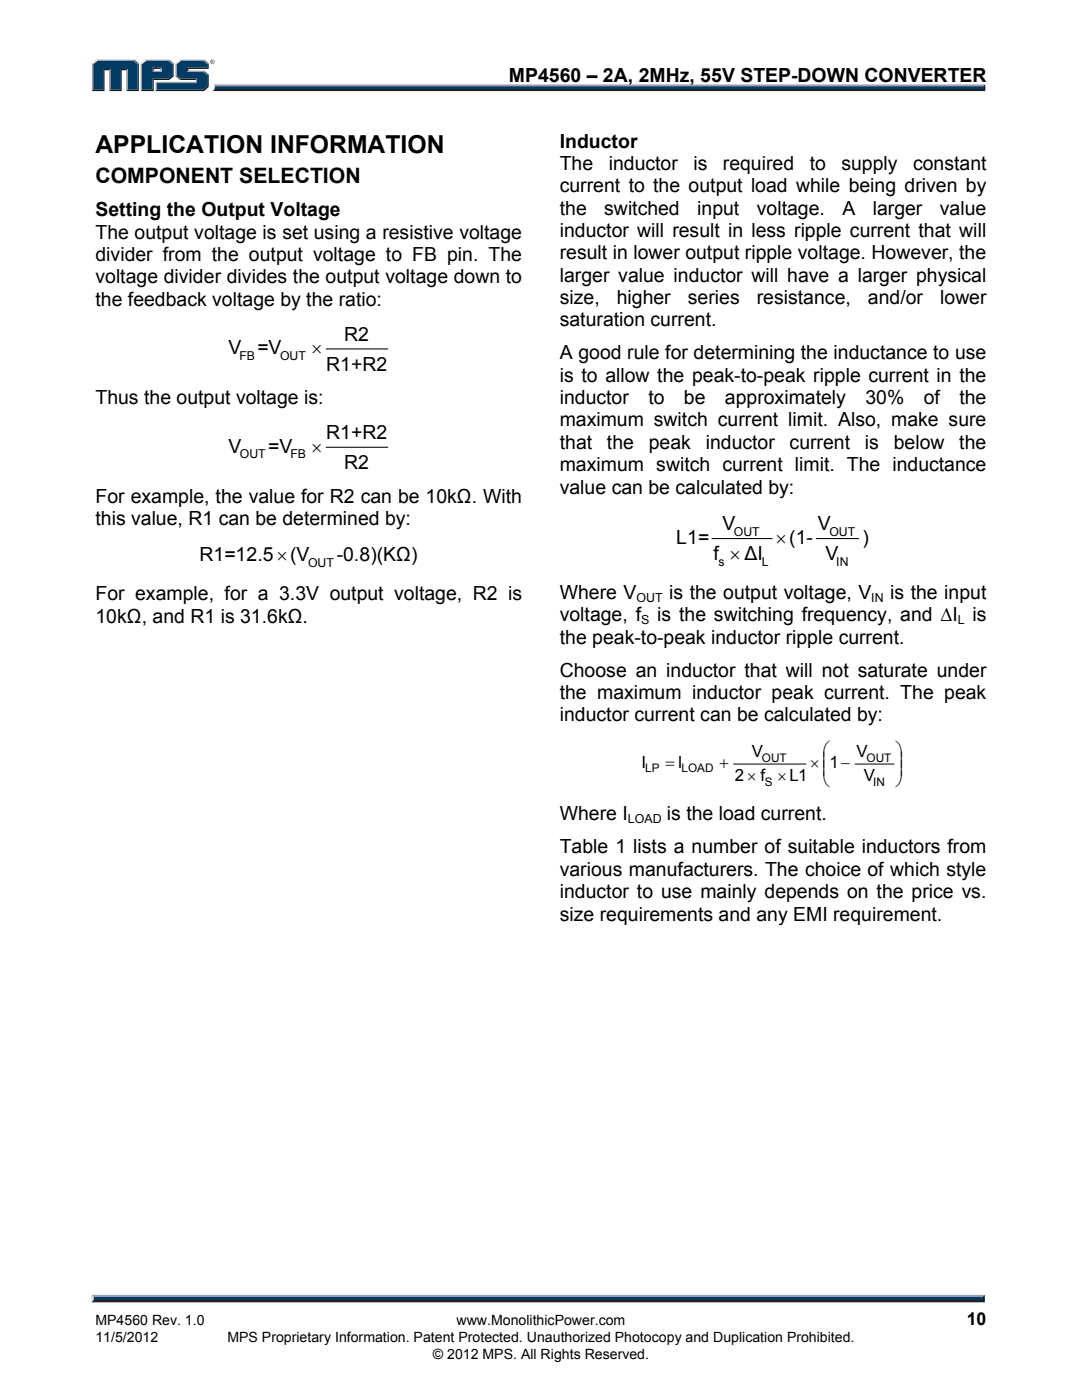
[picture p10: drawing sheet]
<svg xmlns="http://www.w3.org/2000/svg" width="216mm" height="279mm" viewBox="0 0 216 279" stroke-linecap="round" stroke-linejoin="round" font-family="sans-serif">
<defs><g id="words">
<text font-size="4.9" x="19" y="30.5">APPLICATION INFORMATION</text>
<text font-size="4.2" x="19" y="36.5">COMPONENT SELECTION</text>
<g font-size="3.9">
<text x="101.6" y="16.3">MP4560 – 2A, 2MHz, 55V STEP-DOWN CONVERTER</text>
<text x="111.7" y="29.5">Inductor</text>
<text x="111.7" y="33.9">The</text>
<text x="121.5" y="33.9">inductor</text>
<text x="138.4" y="33.9">is</text>
<text x="144.3" y="33.9">required</text>
<text x="161.6" y="33.9">to</text>
<text x="167.9" y="33.9">supply</text>
<text x="182.2" y="33.9">constant</text>
<text x="111.7" y="38.4">current to the output load while being driven by</text>
<text x="19" y="43.2">Setting the Output Voltage</text>
<text x="19" y="47.6">The output voltage is set using a resistive voltage</text>
<text x="111.7" y="42.8">the</text>
<text x="111.7" y="47.3">inductor will result in less ripple current that will</text>
<text x="120.6" y="42.8">switched</text>
<text x="139.1" y="42.8">input</text>
<text x="151" y="42.8">voltage.</text>
<text x="168.1" y="42.8">A</text>
<text x="174.1" y="42.8">larger</text>
<text x="187.5" y="42.8">value</text>
<text x="19" y="52.1">divider from the output voltage to FB pin. The</text>
<text x="111.7" y="51.8">result in lower output ripple voltage. However, the</text>
<text x="19" y="56.6">voltage divider divides the output voltage down to</text>
<text x="111.7" y="56.2">larger value inductor will have a larger physical</text>
<text x="19" y="61">the feedback voltage by the ratio:</text>
<text x="111.7" y="60.7">size,</text>
<text x="111.7" y="65.2">saturation current.</text>
<text x="123.1" y="60.7">higher</text>
<text x="137.3" y="60.7">series</text>
<text x="151" y="60.7">resistance,</text>
<text x="173.2" y="60.7">and/or</text>
<text x="187.6" y="60.7">lower</text>
<text x="45.6" y="70.7">V</text>
<text x="51.4" y="70.7">=V</text>
<text x="62.1" y="70.7">×</text>
<text x="68.7" y="68">R2</text>
<text x="111.7" y="71.7">A good rule for determining the inductance to use</text>
<text x="65.1" y="74">R1+R2</text>
<text x="111.7" y="76.2">is to allow the peak-to-peak ripple current in the</text>
<text x="19" y="80.7">Thus the output voltage is:</text>
<text x="111.7" y="80.7">inductor</text>
<text x="129.4" y="80.7">to</text>
<text x="136.5" y="80.7">be</text>
<text x="144.6" y="80.7">approximately</text>
<text x="172.7" y="80.7">30%</text>
<text x="184.3" y="80.7">of</text>
<text x="191.4" y="80.7">the</text>
<text x="65.1" y="87.7">R1+R2</text>
<text x="111.7" y="85.1">maximum switch current limit. Also, make sure</text>
<text x="111.7" y="89.6">that</text>
<text x="121.1" y="89.6">the</text>
<text x="129.5" y="89.6">peak</text>
<text x="140.8" y="89.6">inductor</text>
<text x="157.6" y="89.6">current</text>
<text x="172.6" y="89.6">is</text>
<text x="178.3" y="89.6">below</text>
<text x="191.4" y="89.6">the</text>
<text x="45.6" y="90.3">V</text>
<text x="53.5" y="90.3">=V</text>
<text x="62.1" y="90.3">×</text>
<text x="68.7" y="93.6">R2</text>
<text x="111.7" y="94">maximum switch current limit. The inductance</text>
<text x="19.1" y="100.3">For example, the value for R2 can be 10kΩ. With</text>
<text x="111.7" y="98.5">value can be calculated by:</text>
<text x="19.1" y="104.8">this value, R1 can be determined by:</text>
<text x="144.2" y="105.8">V</text>
<text x="163.2" y="105.8">V</text>
<text x="39.8" y="112">R1=12.5×(V</text>
<text x="67.2" y="112">-0.8)(KΩ)</text>
<text x="134.9" y="108.5">L1=</text>
<text x="142.3" y="111.8">f × ΔI</text>
<text x="154.8" y="108.5">×(1-</text>
<text x="164.7" y="111.8">V</text>
<text x="172.1" y="108.5">)</text>
<text x="19.1" y="119.8">For example, for a 3.3V output voltage, R2 is</text>
<text x="111.7" y="119.5">Where V</text>
<text x="133.5" y="119.5">is the output voltage, V</text>
<text x="177.6" y="119.5">is the input</text>
<text x="19.1" y="124.3">10kΩ, and R1 is 31.6kΩ.</text>
<text x="111.7" y="124">voltage, f</text>
<text x="131.1" y="124">is the switching frequency, and ∆I</text>
<text x="194.1" y="124">is</text>
<text x="111.7" y="128.5">the peak-to-peak inductor ripple current.</text>
<text x="111.7" y="135">Choose an inductor that will not saturate under</text>
<text x="111.7" y="139.5">the maximum inductor peak current. The peak</text>
<text x="111.7" y="144">inductor current can be calculated by:</text>
<text x="111.7" y="163.7">Where I</text>
<text x="133.1" y="163.7">is the load current.</text>
<text x="111.7" y="170.3">Table 1 lists a number of suitable inductors from</text>
<text x="111.7" y="174.8">various manufacturers. The choice of which style</text>
<text x="111.7" y="179.2">inductor to use mainly depends on the price vs.</text>
<text x="111.7" y="183.7">size requirements and any EMI requirement.</text>
</g>
<text font-size="3.5" x="192.9" y="264.5">10</text>
<g font-size="3.4">
<text x="128" y="153.3">I</text>
<text x="132.8" y="153.3">= I</text>
<text x="143.6" y="153.3">+</text>
<text x="146.6" y="156">2 × f × L1</text>
<text x="150" y="151.2">V</text>
<text x="161.6" y="153.3">× ⎜1−</text>
<text x="164.2" y="154.7">⎜</text>
<text x="164.2" y="150.9">⎛</text>
<text x="170.9" y="151.2">V</text>
<text x="172.4" y="156">V</text>
<text x="178.8" y="154.7">⎟</text>
<text x="178.8" y="153.1">⎟</text>
<text x="178.8" y="150.9">⎞</text>
<text x="164.2" y="156.9">⎝</text>
<text x="178.8" y="156.9">⎠</text>
</g>
<g font-size="2.8">
<text x="19" y="267.9">11/5/2012</text>
<text x="19" y="264.5">MP4560 Rev. 1.0</text>
<text x="45.4" y="267.9">MPS Proprietary Information. Patent Protected. Unauthorized Photocopy and Duplication Prohibited.</text>
<text x="91.1" y="264.5">www.MonolithicPower.com</text>
<text x="86.4" y="271.1">© 2012 MPS. All Rights Reserved.</text>
</g>
<g font-size="2.5">
<text x="127" y="120.1">OUT</text>
<text x="127.9" y="124.5">S</text>
<text x="173.9" y="120.1">IN</text>
<text x="191.1" y="124.5">L</text>
<text x="125.3" y="164.3">LOAD</text>
</g>
<g font-size="2.4">
<text x="47.8" y="71.8">FB</text>
<text x="55.9" y="71.8">OUT</text>
<text x="47.9" y="91.5">OUT</text>
<text x="58" y="91.5">FB</text>
<text x="146.5" y="106.9">OUT</text>
<text x="165.5" y="106.9">OUT</text>
<text x="61.5" y="113.1">OUT</text>
<text x="143.4" y="113">s</text>
<text x="152" y="113">L</text>
<text x="166.9" y="113">IN</text>
</g>
<g font-size="2.3">
<text x="128.7" y="154.2">LP</text>
<text x="136" y="154.2">LOAD</text>
<text x="152" y="152">OUT</text>
<text x="172.9" y="152">OUT</text>
<text x="152.6" y="156.8">S</text>
<text x="174.2" y="156.8">IN</text>
</g>
</g></defs>
<path d="M18.7 259.2h177.4l.4 .7h-178.3z" fill="#231f20"/>
<path d="M18.3 258.4h178.2l-.4 .8h-177.4z" fill="#94a0b9"/>
<path d="M196.5 258.4v1.5l-.4-.4v-.6z" fill="#001339"/>
<path d="M18.7 258.9h177.4v.6h-177.4z" fill="#003b63"/>
<path d="M18.2 258.4l.5 .5v.5l-.5 .5z" fill="#dcddde"/>
<path d="M42.7 16.9h153.9l-.4 .6h-153.4z" fill="#94a0b9"/>
<path d="M42.8 17.5h153.4l.4 .7h-154.3l.4-.3z" fill="#231f20"/>
<path d="M196.2 17.3l.4-.4v1.3l-.4-.4z" fill="#001339"/>
<path d="M42.9 17.3h153.3v.5h-153.4z" fill="#003b63"/>
<path d="M42.7 16.9l.2 .5a.79 .79 0 0 1-.6 .8l.1-.1a1.24 1.24 0 0 0 .3-1.2z" fill="#dcddde"/>
<path d="M30.4 14.4l.3-.3h1.3l.3 .3z" fill="#94a0b9"/>
<g fill="#003b63">
<path d="M18.6 12.8l.8-.6h7.2l.8 .6v5.1h-2v-4.1h-1.4v4.1h-2v-4.1h-1.4v4.1h-2z"/>
<path d="M28.3 12.8l.8-.6h2.2v1.3h-.9v.9h1.9v-.9h-1.3v-1.3h2.6l.8 .6v2.3l-.8 .6h-3.2v2.2h-2.1z"/>
<path d="M31.3 16.6h8v-.9h-3.2l-.9-.6v-2.3l.9-.6h4.4l.9 .6v.7h-4.1v.9h3.2l.9 .6v2.2l-.9 .7h-9.2z"/>
</g>
<path d="M35.9 12h4.8" fill="none" stroke="#94a0b9" stroke-width=".27"/>
<path d="M35 12.6l.9-.7 .2 .3-.8 .6z" fill="#dcddde"/>
<path d="M35.1 12.6v2.7" fill="none" stroke="#94a0b9" stroke-width=".27"/>
<path d="M35 15.3l.3-.2 .8 .6-.2 .3z" fill="#547194"/>
<path d="M35.9 15.8h3.4" fill="none" stroke="#001339" stroke-width=".27"/>
<g fill="#94a0b9">
<path d="M31 16.3h8.1v-.3l.2-.3v.9h-8z"/>
<path d="M31 16.3l.3 .3v1.3l-.3 .3z"/>
</g>
<path d="M37.3 13.5h4.1v-.7l.2-.2v1.2h-4v.3l-.3 .3z" fill="#001339"/>
<path d="M37.3 14.2h3.4" fill="none" stroke="#94a0b9" stroke-width=".27"/>
<path d="M40.7 14.1l.9 .7-.2 .2-.9-.6z" fill="#547194"/>
<g fill="#001339">
<path d="M31 18.2l.3-.3h9.2l.9-.7v-2.2l.2-.2v2.6l-.9 .8z"/>
<path d="M30.4 15.7h3.2l.8-.6v-2.3l.2-.2v2.7l-.9 .7h-3v2.2h-2.6l.2-.3h2.1z"/>
</g>
<path d="M33.7 11.9l.9 .7-.2 .2-.8-.6z" fill="#547194"/>
<path d="M29 12h4.7" fill="none" stroke="#94a0b9" stroke-width=".27"/>
<path d="M28.1 12.6l.9-.7 .1 .3-.8 .6z" fill="#dcddde"/>
<path d="M28.2 12.6v5.6" fill="none" stroke="#94a0b9" stroke-width=".27"/>
<path d="M32 13.8l.3-.3v.9l-.3-.3z" fill="#94a0b9"/>
<g fill="#001339">
<path d="M30.4 13.5h1.9l-.3 .3h-1.3v.3l-.3 .3z"/>
<path d="M27.4 12.8l.3-.2v5.6h-2.5l.2-.3h2z"/>
</g>
<path d="M26.8 11.9l.9 .7-.3 .2-.8-.6z" fill="#547194"/>
<path d="M19.2 12h7.6" fill="none" stroke="#94a0b9" stroke-width=".27"/>
<path d="M18.3 12.6l.9-.7 .2 .3-.8 .6z" fill="#dcddde"/>
<path d="M18.5 12.6v5.6" fill="none" stroke="#94a0b9" stroke-width=".27"/>
<path d="M20.6 13.8h1.4l-.2 .2h-.9v4.2h-2.6l.3-.3h2z" fill="#001339"/>
<path d="M21.9 13.8v4.4" fill="none" stroke="#94a0b9" stroke-width=".27"/>
<path d="M24 13.8h1.4l-.2 .2h-.9v4.2h-2.5l.2-.3h2z" fill="#001339"/>
<path d="M25.3 13.8v4.4" fill="none" stroke="#94a0b9" stroke-width=".27"/>
<path d="M40.7 11.9l.9 .7-.2 .2-.9-.6z" fill="#547194"/>
<path d="M41.9 12.3a.45 .45 0 0 1 .9 0 .45 .45 0 0 1-.9 0zM42 12.3a.37 .37 0 0 0 .7 0 .37 .37 0 0 0-.7 0zM42.2 12.1l.3 .1 .1 .4-.3-.2-.1 .2zM42.3 12.2v.1h.1z" fill="#231f20"/>
<path d="M65.1 69.6h12.3M65.1 89.3h12.3M142.1 107.5h12M162.9 107.5h8.4" fill="none" stroke="#000" stroke-width=".21"/>
<path d="M146.4 152.5h14.4M170.6 152.5h7.8" fill="none" stroke="#000" stroke-width=".2"/>
<use href="#words"/>
</svg>
